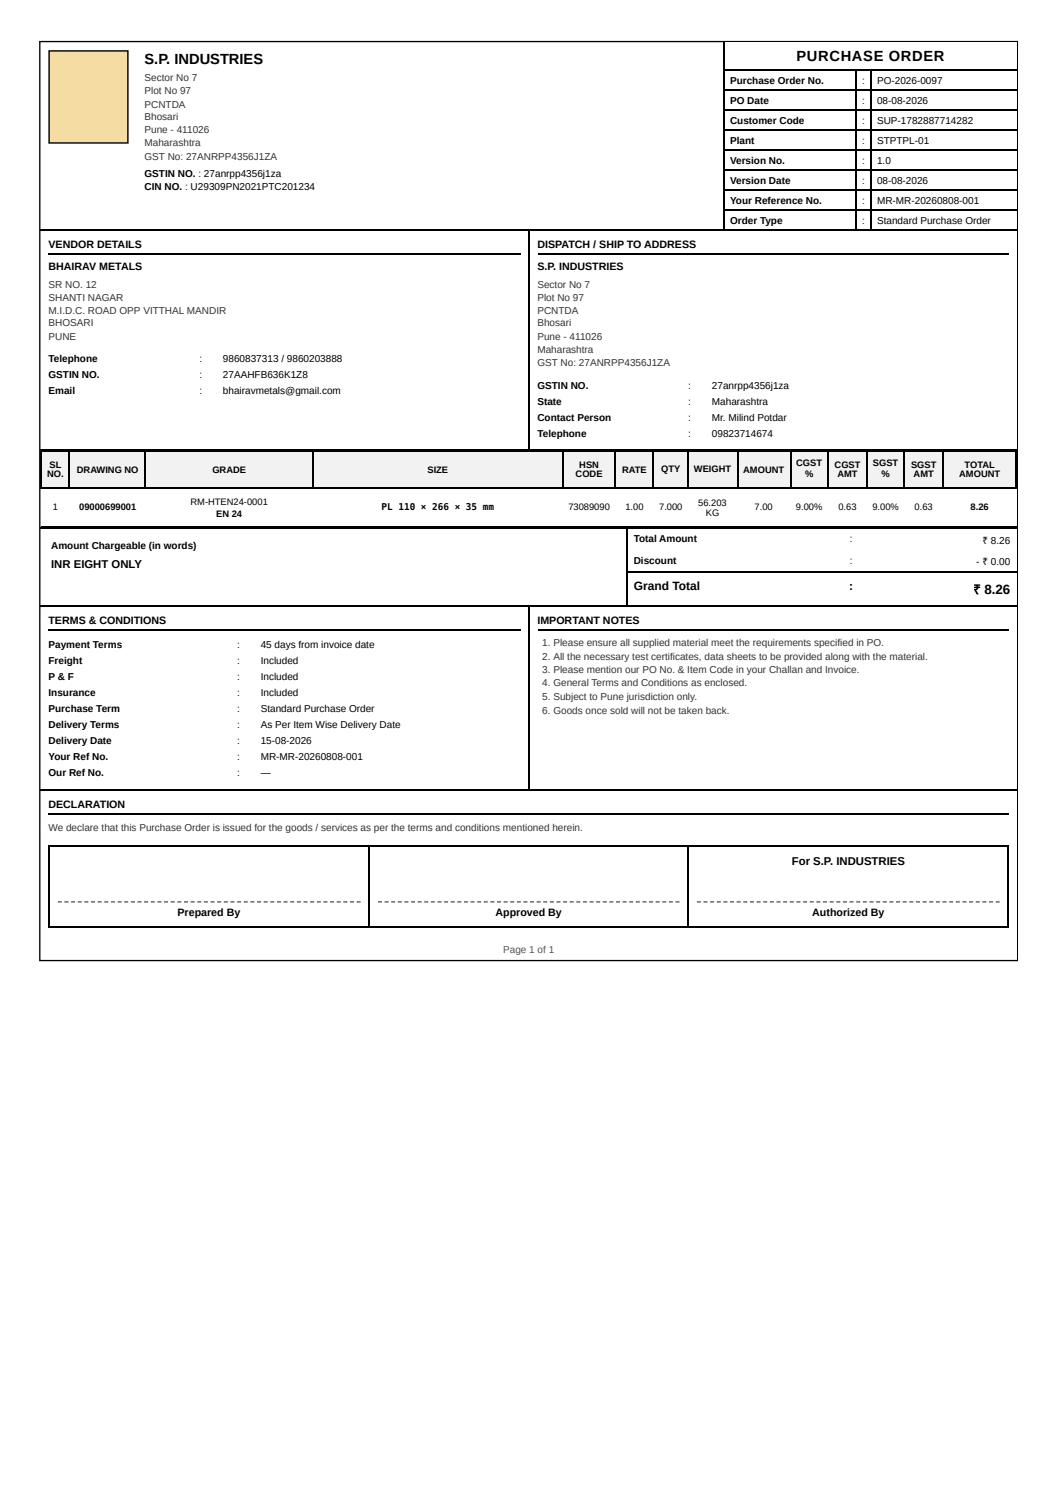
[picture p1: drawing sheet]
<svg xmlns="http://www.w3.org/2000/svg" width="210mm" height="297mm" viewBox="0 0 210 297" stroke-linecap="round" stroke-linejoin="round" font-family="sans-serif">
<defs><g id="words">
<g font-size="2.9">
<text x="28.7" y="12.6">S.P. INDUSTRIES</text>
<text x="158" y="12.1">PURCHASE ORDER</text>
</g>
<g font-size="2.6">
<text x="193" y="117.9">₹</text>
<text x="195.2" y="117.9">8.26</text>
</g>
<g font-size="2.4">
<text x="125.7" y="117.1">Grand Total</text>
<text x="168.4" y="117.1">:</text>
</g>
<g font-size="2.2">
<text x="10.1" y="112.6">INR EIGHT ONLY</text>
<text x="157" y="171.6">For S.P. INDUSTRIES</text>
</g>
<g font-size="2.1">
<text x="9.6" y="49.1">VENDOR DETAILS</text>
<text x="9.6" y="53.6">BHAIRAV METALS</text>
<text x="106.6" y="49.1">DISPATCH / SHIP TO ADDRESS</text>
<text x="106.6" y="53.6">S.P. INDUSTRIES</text>
<text x="9.6" y="123.7">TERMS &amp; CONDITIONS</text>
<text x="106.6" y="123.7">IMPORTANT NOTES</text>
<text x="9.6" y="160.2">DECLARATION</text>
<text x="35.2" y="181.7">Prepared By</text>
<text x="98.3" y="181.7">Approved By</text>
<text x="161.1" y="181.7">Authorized By</text>
</g>
<g font-size="2" fill="#333">
<text x="28.7" y="16.1">Sector No 7</text>
<text x="28.7" y="18.7">Plot No 97</text>
<text x="28.7" y="21.3">PCNTDA</text>
<text x="28.7" y="23.7">Bhosari</text>
<text x="28.7" y="26.4">Pune - 411026</text>
<text x="28.7" y="29">Maharashtra</text>
<text x="28.7" y="31.7">GST No: 27ANRPP4356J1ZA</text>
<text x="9.6" y="57.1">SR NO. 12</text>
<text x="9.6" y="59.7">SHANTI NAGAR</text>
<text x="106.6" y="57.1">Sector No 7</text>
<text x="106.6" y="59.7">Plot No 97</text>
<text x="9.6" y="62.4">M.I.D.C. ROAD OPP VITTHAL MANDIR</text>
<text x="9.6" y="64.7">BHOSARI</text>
<text x="106.6" y="62.4">PCNTDA</text>
<text x="106.6" y="64.7">Bhosari</text>
<text x="9.6" y="67.4">PUNE</text>
<text x="106.6" y="67.4">Pune - 411026</text>
<text x="106.6" y="70">Maharashtra</text>
<text x="106.6" y="72.7">GST No: 27ANRPP4356J1ZA</text>
<text x="107.6" y="128.2">1. Please ensure all supplied material meet the requirements specified in PO.</text>
<text x="107.6" y="130.9">2. All the necessary test certificates, data sheets to be provided along with the material.</text>
<text x="107.6" y="133.5">3. Please mention our PO No. &amp; Item Code in your Challan and Invoice.</text>
<text x="107.6" y="136.2">4. General Terms and Conditions as enclosed.</text>
<text x="107.6" y="138.8">5. Subject to Pune jurisdiction only.</text>
<text x="107.6" y="141.7">6. Goods once sold will not be taken back.</text>
<text x="9.6" y="164.7">We declare that this Purchase Order is issued for the goods / services as per the terms and conditions mentioned herein.</text>
</g>
<g font-size="2">
<text x="144.8" y="16.6">Purchase Order No.</text>
<text x="171" y="16.6">:</text>
<text x="173.9" y="16.6">PO-2026-0097</text>
<text x="144.8" y="20.5">PO Date</text>
<text x="171" y="20.5">:</text>
<text x="173.9" y="20.5">08-08-2026</text>
<text x="144.8" y="24.5">Customer Code</text>
<text x="144.8" y="28.5">Plant</text>
<text x="171" y="24.5">:</text>
<text x="171" y="28.5">:</text>
<text x="173.9" y="24.5">SUP-1782887714282</text>
<text x="173.9" y="28.5">STPTPL-01</text>
<text x="28.7" y="35.1">GSTIN NO. : 27anrpp4356j1za</text>
<text x="144.8" y="32.5">Version No.</text>
<text x="171" y="32.5">:</text>
<text x="173.9" y="32.5">1.0</text>
<text x="28.7" y="37.7">CIN NO. : U29309PN2021PTC201234</text>
<text x="144.8" y="36.4">Version Date</text>
<text x="144.8" y="40.4">Your Reference No.</text>
<text x="171" y="36.4">:</text>
<text x="171" y="40.4">:</text>
<text x="173.9" y="36.4">08-08-2026</text>
<text x="173.9" y="40.4">MR-MR-20260808-001</text>
<text x="144.8" y="44.4">Order Type</text>
<text x="171" y="44.4">:</text>
<text x="173.9" y="44.4">Standard Purchase Order</text>
<text x="9.6" y="71.9">Telephone</text>
<text x="39.5" y="71.9">:</text>
<text x="44.2" y="71.9">9860837313 / 9860203888</text>
<text x="9.6" y="75.1">GSTIN NO.</text>
<text x="39.5" y="75.1">:</text>
<text x="44.2" y="75.1">27AAHFB636K1Z8</text>
<text x="106.6" y="77.2">GSTIN NO.</text>
<text x="136.5" y="77.2">:</text>
<text x="141.2" y="77.2">27anrpp4356j1za</text>
<text x="9.6" y="78.2">Email</text>
<text x="39.5" y="78.2">:</text>
<text x="44.2" y="78.2">bhairavmetals@gmail.com</text>
<text x="106.6" y="80.3">State</text>
<text x="106.6" y="83.5">Contact Person</text>
<text x="136.5" y="80.3">:</text>
<text x="136.5" y="83.5">:</text>
<text x="141.2" y="80.3">Maharashtra</text>
<text x="141.2" y="83.5">Mr. Milind Potdar</text>
<text x="106.6" y="86.7">Telephone</text>
<text x="136.5" y="86.7">:</text>
<text x="141.2" y="86.7">09823714674</text>
<text x="125.7" y="107.6">Total Amount</text>
<text x="168.5" y="107.6">:</text>
<text x="194.8" y="107.9">₹ 8.26</text>
<text x="10.1" y="108.9">Amount Chargeable (in words)</text>
<text x="125.7" y="111.8">Discount</text>
<text x="168.5" y="111.8">:</text>
<text x="193.6" y="112.1">- ₹ 0.00</text>
<text x="9.6" y="128.5">Payment Terms</text>
<text x="9.6" y="131.7">Freight</text>
<text x="47" y="128.5">:</text>
<text x="47" y="131.7">:</text>
<text x="51.7" y="128.5">45 days from invoice date</text>
<text x="51.7" y="131.7">Included</text>
<text x="9.6" y="134.8">P &amp; F</text>
<text x="47" y="134.8">:</text>
<text x="51.7" y="134.8">Included</text>
<text x="9.6" y="138">Insurance</text>
<text x="9.6" y="141.2">Purchase Term</text>
<text x="47" y="138">:</text>
<text x="47" y="141.2">:</text>
<text x="51.7" y="138">Included</text>
<text x="51.7" y="141.2">Standard Purchase Order</text>
<text x="9.6" y="144.4">Delivery Terms</text>
<text x="9.6" y="147.5">Delivery Date</text>
<text x="47" y="144.4">:</text>
<text x="47" y="147.5">:</text>
<text x="51.7" y="144.4">As Per Item Wise Delivery Date</text>
<text x="51.7" y="147.5">15-08-2026</text>
<text x="9.6" y="150.7">Your Ref No.</text>
<text x="9.6" y="153.9">Our Ref No.</text>
<text x="47" y="150.7">:</text>
<text x="47" y="153.9">:</text>
<text x="51.7" y="150.7">MR-MR-20260808-001</text>
<text x="51.7" y="153.9">—</text>
</g>
<text font-size="2" fill="#555" x="99.8" y="189.1">Page 1 of 1</text>
<g font-size="1.9">
<text x="9.3" y="94.6">NO.</text>
<text x="9.8" y="92.8">SL</text>
<text x="15.2" y="93.8">DRAWING NO</text>
<text x="42.1" y="93.8">GRADE</text>
<text x="84.8" y="93.8">SIZE</text>
<text x="114.2" y="94.6">CODE</text>
<text x="114.9" y="92.8">HSN</text>
<text x="123.4" y="93.8">RATE</text>
<text x="131.1" y="93.6">QTY</text>
<text x="137.6" y="93.6">WEIGHT</text>
<text x="147.4" y="93.8">AMOUNT</text>
<text x="157.9" y="92.5">CGST</text>
<text x="159.7" y="94.6">%</text>
<text x="165.5" y="92.8">CGST</text>
<text x="166.1" y="94.6">AMT</text>
<text x="173.1" y="92.5">SGST</text>
<text x="174.8" y="94.6">%</text>
<text x="180.7" y="92.8">SGST</text>
<text x="181.2" y="94.6">AMT</text>
<text x="190.2" y="94.6">AMOUNT</text>
<text x="191.3" y="92.8">TOTAL</text>
<text x="10.5" y="101.2">1</text>
<text x="15.7" y="101.2">09000699001</text>
<text x="37.8" y="100.2">RM-HTEN24-0001</text>
<text x="75.7" y="101.2">PL 110 × 266 × 35 mm</text>
<text x="112.7" y="101.2">73089090</text>
<text x="124" y="101.2">1.00</text>
<text x="130.7" y="101.2">7.000</text>
<text x="138.5" y="100.5">56.203</text>
<text x="149.7" y="101.2">7.00</text>
<text x="157.9" y="101.2">9.00%</text>
<text x="166.3" y="101.2">0.63</text>
<text x="173" y="101.2">9.00%</text>
<text x="181.4" y="101.2">0.63</text>
<text x="192.5" y="101.2">8.26</text>
<text x="42.9" y="102.6">EN 24</text>
<text x="140" y="102.3">KG</text>
</g>
</g></defs>
<path d="M7.9 8.2h193.9v182.3h-193.9z" fill="none" stroke="#000" stroke-width=".26"/>
<path d="M143.8 8.4h57.9v5.5h-57.9z" fill="#fff"/>
<g fill="none" stroke="#000" stroke-width=".26">
<path d="M143.6 8.4v37.3M143.8 13.8h57.9M143.8 17.8h57.9M169.8 13.9v31.5M172.7 13.9v31.5M143.8 21.7h57.9M143.8 25.7h57.9M143.8 29.7h57.9M143.8 33.6h57.9M143.8 37.6h57.9M8 45.6h135.5M143.8 41.6h57.9"/>
<path d="M143.8 45.6h57.9"/>
</g>
<path d="M9.6 10h15.9v18.5h-15.9z" fill="#f4dca3"/>
<path d="M9.7 10.1h15.7v18.3h-15.7zM9.6 50.3h93.7M105 45.7v43.6M106.7 50.3h93.4M8 89.2h96.9M105.1 89.2h96.6" fill="none" stroke="#000" stroke-width=".26"/>
<g fill="#f2f2f2">
<path d="M8.3 89.3h5.5v7.4h-5.5z"/>
<path d="M13.8 89.3h15.1v7.4h-15.1z"/>
<path d="M28.9 89.3h33.1v7.4h-33.1z"/>
<path d="M62 89.3h49.7v7.4h-49.7z"/>
<path d="M111.7 89.3h10.4v7.4h-10.4z"/>
<path d="M122.1 89.3h7.6v7.4h-7.6z"/>
<path d="M129.7 89.3h6.6v7.4h-6.6z"/>
<path d="M136.3 89.3h9.8v7.4h-9.8z"/>
<path d="M146.1 89.3h10.6v7.4h-10.6z"/>
<path d="M156.7 89.3h7.4v7.4h-7.4z"/>
<path d="M164.1 89.3h8v7.4h-8z"/>
<path d="M172.1 89.3h7.4v7.4h-7.4z"/>
<path d="M179.5 89.3h7.6v7.4h-7.6z"/>
<path d="M187.1 89.3h14.6v7.4h-14.6z"/>
</g>
<g fill="none" stroke="#000" stroke-width=".26">
<path d="M8 89.5h193.7M8 96.9h193.7M8.2 89.3v7.7M13.7 89.3v7.7M28.8 89.3v7.7M62.1 89.3v7.7M111.6 89.3v7.7M121.9 89.3v7.7M129.6 89.3v7.7M136.5 89.3v7.7M146.3 89.3v7.7M156.9 89.3v7.7"/>
<path d="M164.3 89.3v7.7M171.9 89.3v7.7M179.3 89.3v7.7M187 89.3v7.7M201.6 89.3v7.7M8 104.8h116.2M8.3 104.6h193.4M124.3 104.7v15.6M124.4 113.6h77.3M124.4 104.8h77.3M8 120.2h116.2M9.6 124.9h93.7"/>
<path d="M106.7 124.9h93.4M124.4 120.2h77.3M9.6 161.4h190.5"/>
</g>
<g fill="#555">
<path d="M11.5 178.8h.8v.2h-.8zM12.8 178.8h.8v.2h-.8zM14.1 178.8h.8v.2h-.8zM15.4 178.8h.8v.2h-.8zM16.7 178.8h.8v.2h-.8zM18.1 178.8h.7v.2h-.7zM19.4 178.8h.8v.2h-.8zM20.7 178.8h.8v.2h-.8zM22 178.8h.8v.2h-.8zM23.3 178.8h.8v.2h-.8zM24.6 178.8h.8v.2h-.8zM26 178.8h.7v.2h-.7zM27.3 178.8h.8v.2h-.8zM28.6 178.8h.8v.2h-.8zM29.9 178.8h.8v.2h-.8zM31.2 178.8h.8v.2h-.8zM32.5 178.8h.8v.2h-.8zM33.9 178.8h.7v.2h-.7zM35.2 178.8h.8v.2h-.8zM36.5 178.8h.8v.2h-.8zM37.8 178.8h.8v.2h-.8zM39.1 178.8h.8v.2h-.8zM40.4 178.8h.8v.2h-.8zM41.8 178.8h.8v.2h-.8zM43.1 178.8h.8v.2h-.8zM44.4 178.8h.8v.2h-.8zM45.7 178.8h.8v.2h-.8zM47 178.8h.8v.2h-.8zM48.3 178.8h.8v.2h-.8zM49.7 178.8h.8v.2h-.8zM51 178.8h.8v.2h-.8zM52.3 178.8h.8v.2h-.8zM53.6 178.8h.8v.2h-.8zM54.9 178.8h.8v.2h-.8zM56.2 178.8h.8v.2h-.8zM57.6 178.8h.8v.2h-.8zM58.9 178.8h.8v.2h-.8zM60.2 178.8h.8v.2h-.8zM61.5 178.8h.8v.2h-.8zM62.8 178.8h.8v.2h-.8zM64.1 178.8h.8v.2h-.8zM65.5 178.8h.8v.2h-.8zM66.8 178.8h.8v.2h-.8zM68.1 178.8h.8v.2h-.8zM69.4 178.8h.8v.2h-.8zM70.7 178.8h.8v.2h-.8z"/>
<path d="M75 178.8h.8v.2h-.8zM76.3 178.8h.8v.2h-.8zM77.6 178.8h.8v.2h-.8zM78.9 178.8h.8v.2h-.8zM80.2 178.8h.8v.2h-.8zM81.5 178.8h.8v.2h-.8zM82.8 178.8h.8v.2h-.8zM84.1 178.8h.8v.2h-.8zM85.5 178.8h.7v.2h-.7zM86.8 178.8h.8v.2h-.8zM88.1 178.8h.8v.2h-.8zM89.4 178.8h.8v.2h-.8zM90.7 178.8h.8v.2h-.8zM92 178.8h.8v.2h-.8zM93.3 178.8h.8v.2h-.8zM94.6 178.8h.8v.2h-.8zM95.9 178.8h.8v.2h-.8zM97.3 178.8h.7v.2h-.7zM98.6 178.8h.8v.2h-.8zM99.9 178.8h.8v.2h-.8zM101.2 178.8h.8v.2h-.8zM102.5 178.8h.8v.2h-.8zM103.8 178.8h.8v.2h-.8zM105.1 178.8h.8v.2h-.8zM106.4 178.8h.8v.2h-.8zM107.7 178.8h.8v.2h-.8zM109.1 178.8h.7v.2h-.7zM110.4 178.8h.8v.2h-.8zM111.7 178.8h.8v.2h-.8zM113 178.8h.8v.2h-.8zM114.3 178.8h.8v.2h-.8zM115.6 178.8h.8v.2h-.8zM116.9 178.8h.8v.2h-.8zM118.2 178.8h.8v.2h-.8zM119.5 178.8h.8v.2h-.8zM120.9 178.8h.7v.2h-.7zM122.2 178.8h.8v.2h-.8zM123.5 178.8h.8v.2h-.8zM124.8 178.8h.8v.2h-.8zM126.1 178.8h.8v.2h-.8zM127.4 178.8h.8v.2h-.8zM128.7 178.8h.8v.2h-.8zM130 178.8h.8v.2h-.8zM131.3 178.8h.8v.2h-.8zM132.7 178.8h.7v.2h-.7zM134 178.8h.8v.2h-.8z"/>
<path d="M138.2 178.8h.8v.2h-.8zM139.5 178.8h.8v.2h-.8zM140.8 178.8h.8v.2h-.8zM142.2 178.8h.7v.2h-.7zM143.5 178.8h.8v.2h-.8zM144.8 178.8h.8v.2h-.8zM146.1 178.8h.8v.2h-.8zM147.4 178.8h.8v.2h-.8zM148.7 178.8h.8v.2h-.8zM150.1 178.8h.7v.2h-.7zM151.4 178.8h.8v.2h-.8zM152.7 178.8h.8v.2h-.8zM154 178.8h.8v.2h-.8zM155.3 178.8h.8v.2h-.8zM156.6 178.8h.8v.2h-.8zM158 178.8h.8v.2h-.8zM159.3 178.8h.8v.2h-.8zM160.6 178.8h.8v.2h-.8zM161.9 178.8h.8v.2h-.8zM163.2 178.8h.8v.2h-.8zM164.5 178.8h.8v.2h-.8zM165.9 178.8h.8v.2h-.8zM167.2 178.8h.8v.2h-.8zM168.5 178.8h.8v.2h-.8zM169.8 178.8h.8v.2h-.8zM171.1 178.8h.8v.2h-.8zM172.4 178.8h.8v.2h-.8zM173.8 178.8h.8v.2h-.8zM175.1 178.8h.8v.2h-.8zM176.4 178.8h.8v.2h-.8zM177.7 178.8h.8v.2h-.8zM179 178.8h.8v.2h-.8zM180.3 178.8h.8v.2h-.8zM181.7 178.8h.8v.2h-.8zM183 178.8h.8v.2h-.8zM184.3 178.8h.8v.2h-.8zM185.6 178.8h.8v.2h-.8zM186.9 178.8h.8v.2h-.8zM188.2 178.8h.8v.2h-.8zM189.6 178.8h.8v.2h-.8zM190.9 178.8h.8v.2h-.8zM192.2 178.8h.8v.2h-.8zM193.5 178.8h.8v.2h-.8zM194.8 178.8h.8v.2h-.8zM196.2 178.8h.7v.2h-.7zM197.5 178.8h.8v.2h-.8z"/>
</g>
<path d="M105 120.3v36.5M8 156.7h193.7M9.6 167.8h190.5M9.7 167.7v16.4M73.2 167.7v16.4M136.5 167.7v16.4M200 167.7v16.4M9.6 183.9h190.5" fill="none" stroke="#000" stroke-width=".26"/>
<use href="#words"/>
</svg>
